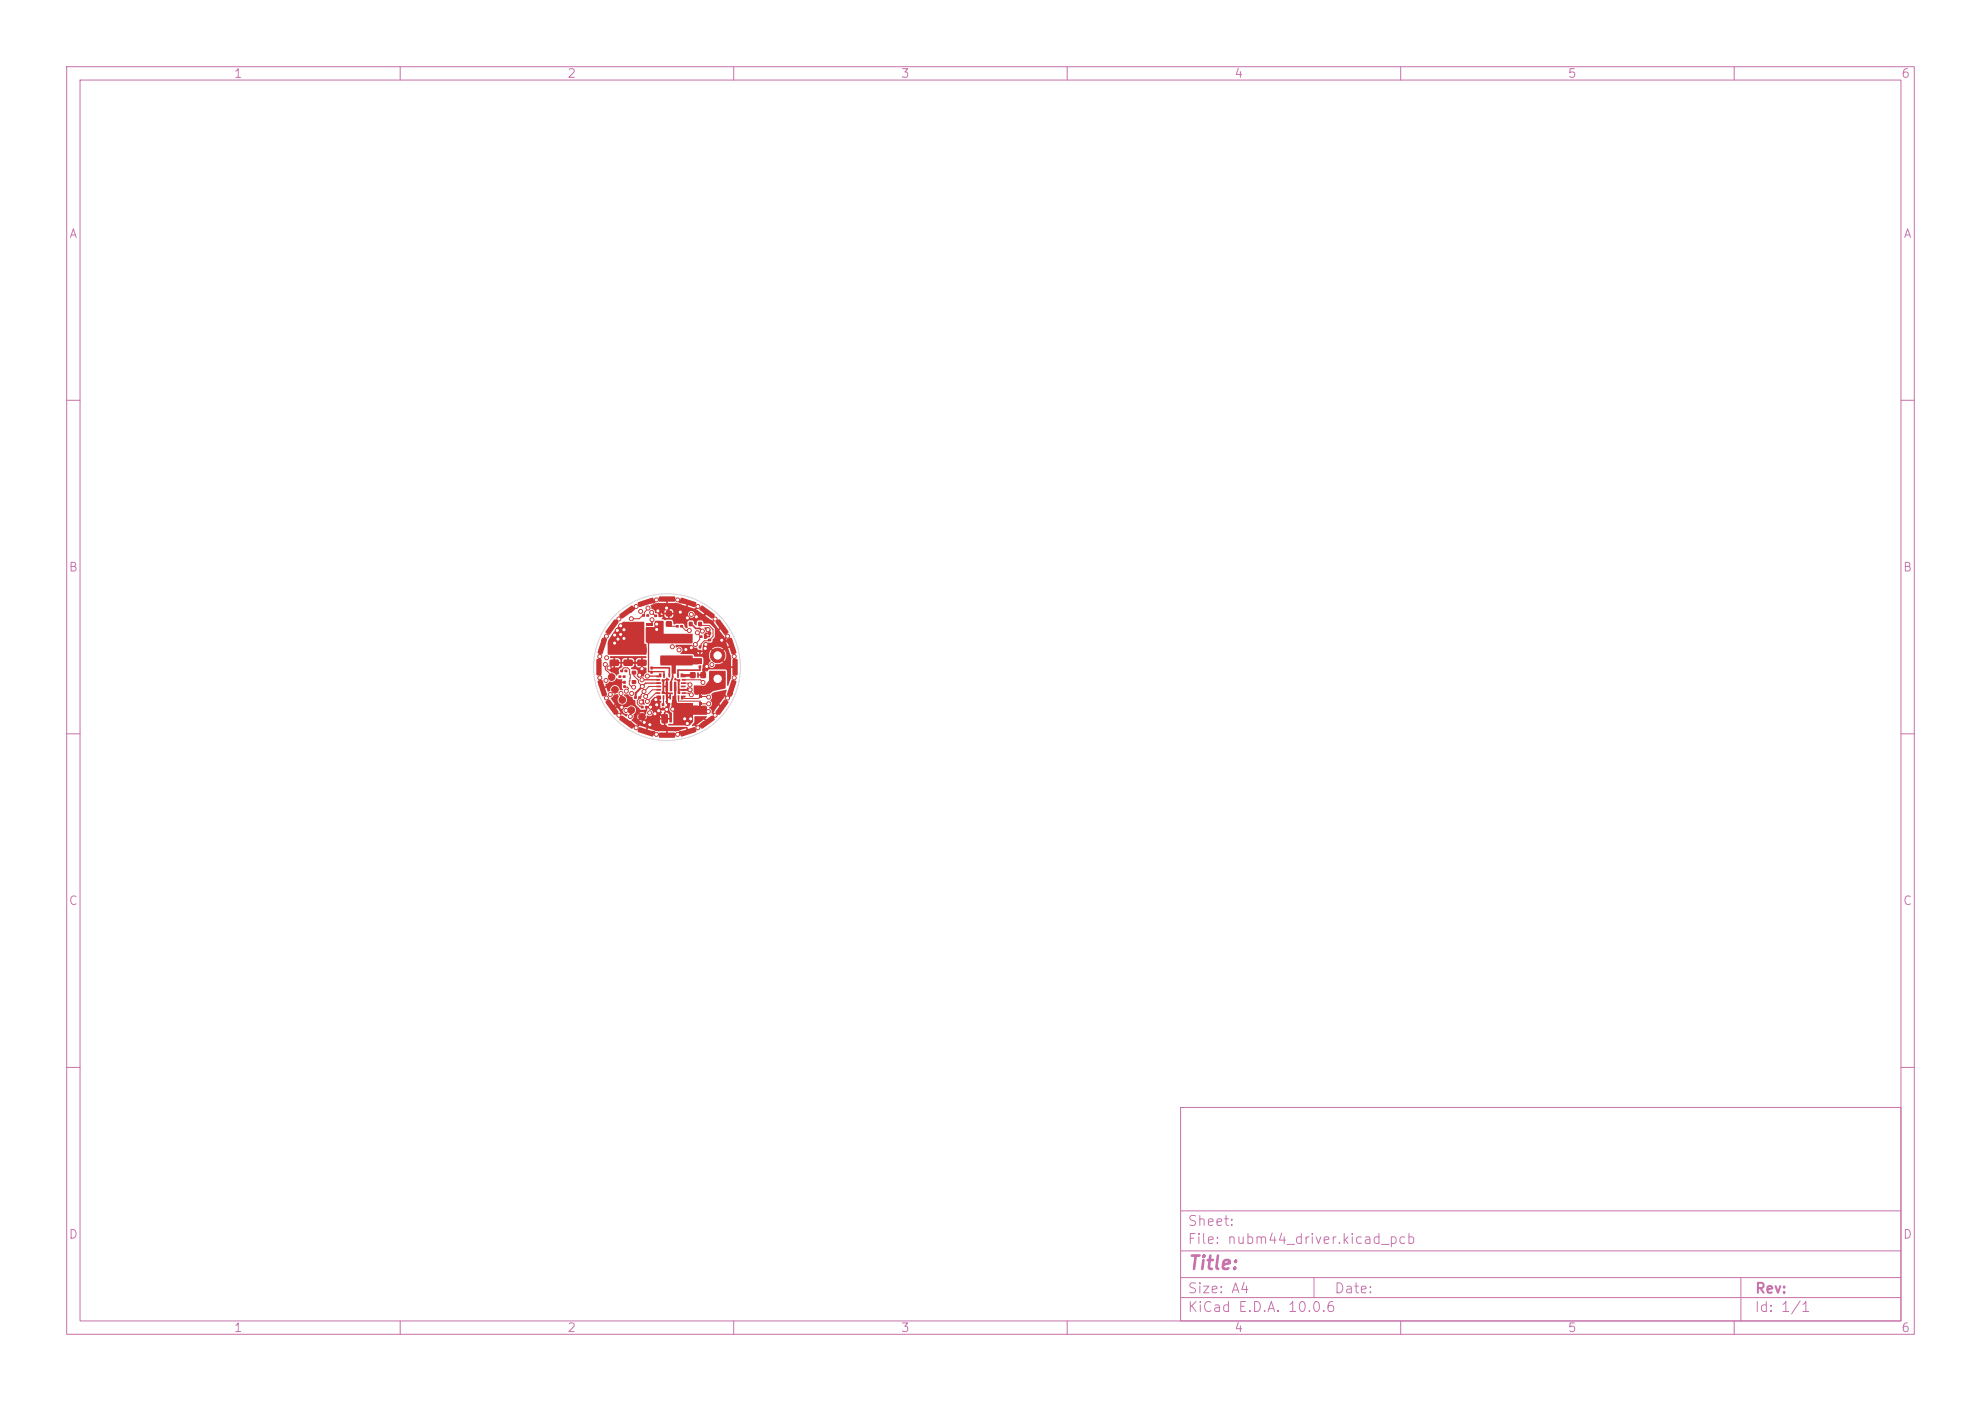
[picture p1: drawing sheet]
<svg xmlns="http://www.w3.org/2000/svg" width="297mm" height="210mm" viewBox="0 0 297 210" stroke-linecap="round" stroke-linejoin="round" font-family="sans-serif">
<defs><g id="words">
<text font-size="2" fill="#c872ab" x="178" y="190.8">Title:</text>
<g font-size="1.5" fill="#c872ab">
<text x="178" y="184.1">Sheet:</text>
<text x="178" y="186.8">File: nubm44_driver.kicad_pcb</text>
<text x="178" y="197">KiCad E.D.A. 10.0.6</text>
<text x="178" y="194.2">Size: A4</text>
<text x="200" y="194.2">Date:</text>
<text x="263" y="197">Id: 1/1</text>
<text x="263" y="194.2">Rev:</text>
</g>
<g font-size="1.3" fill="#c872ab">
<text x="35" y="12">1</text>
<text x="85" y="12">2</text>
<text x="135" y="12">3</text>
<text x="185" y="12">4</text>
<text x="235" y="12">5</text>
<text x="285" y="12">6</text>
<text x="10.3" y="36">A</text>
<text x="285.3" y="36">A</text>
<text x="10.2" y="86">B</text>
<text x="285.2" y="86">B</text>
<text x="10.2" y="136">C</text>
<text x="285.2" y="136">C</text>
<text x="10.2" y="186">D</text>
<text x="285.2" y="186">D</text>
<text x="35" y="200">1</text>
<text x="85" y="200">2</text>
<text x="135" y="200">3</text>
<text x="185" y="200">4</text>
<text x="235" y="200">5</text>
<text x="285" y="200">6</text>
</g>
</g></defs>
<g fill="none" stroke="#c872ab" stroke-width=".15">
<path d="M10 10h277v190h-277zM12 12h273v186h-273zM60 10v2M110 10v2M160 10v2M210 10v2M260 10v2M10 60h2M285 60h2M10 110h2M285 110h2M10 160h2"/>
<path d="M177 166h108v32h-108zM285 160h2M60 198v2M110 198v2M160 198v2M177 194.5h108M177 191.5h108M177 187.5h108M177 181.5h108M197 191.5v3M210 198v2M260 198v2"/>
<path d="M261 191.5v6.5"/>
</g>
<circle cx="100" cy="100" r="11" fill="none" stroke="#d0d2cd" stroke-width=".15"/>
<g fill="#c83434">
<path d="M104.9 104h.2v.4h-.2z"/>
<path d="M104.9 105.5h.2v.4h-.2z"/>
<path d="M99.9 93.1h.8v.8h-.8z"/>
<path d="M99.9 91.6h.8v.8h-.8z"/>
</g>
<circle cx="94.6" cy="106.5" r=".5" fill="#c83434" stroke="#c83434" stroke-width=".15"/>
<g fill="#c83434">
<path d="M91.4 97h1.3l.1 .2v.6l-.2 .2-1.1-.1-.1-.2z"/>
<path d="M91.4 98.9h1.3l.1 .2v.6l-.2 .2-1.1-.1-.1-.2z"/>
</g>
<circle cx="92.2" cy="103.4" r=".5" fill="#c83434" stroke="#c83434" stroke-width=".15"/>
<g fill="#c83434">
<path d="M104.2 105.9h1.5l.2 .2-.1 .7-.2 .2h-1.3l-.2-.3z"/>
<path d="M104.8 105.4h.3v.3h-.3z"/>
<path d="M104.8 104.3h.3v.3h-.3z"/>
<path d="M104.2 103l1.5-.1 .2 .3-.1 .7-.2 .2-1.3-.1-.2-.2z"/>
<path d="M89.5 98.8l.5-.1 .2 .2v2.2l-.1 .1-.5 .1-.2-.2z"/>
</g>
<g fill="#c83434" stroke="#c83434" stroke-width=".15">
<circle cx="89.9" cy="98.4" r=".3"/>
<circle cx="89.9" cy="101.6" r=".3"/>
</g>
<g fill="#c83434">
<path d="M90.3 95.7l.1-.1 .5 .1 .1 .2-.6 2.1-.2 .1-.5-.1-.1-.2z"/>
<path d="M89.7 102.1l.4-.2 .2 .1 .7 2-.1 .2-.4 .2-.2-.1-.7-2z"/>
</g>
<g fill="#c83434" stroke="#c83434" stroke-width=".15">
<circle cx="90.9" cy="95.4" r=".3"/>
<circle cx="90.9" cy="104.6" r=".3"/>
</g>
<g fill="#c83434">
<path d="M92 92.9h.3l.4 .3v.1l-1.2 1.8-.3 .1-.3-.3-.1-.2z"/>
<path d="M90.9 105.1l.3-.3 .3 .1 1.2 1.7-.1 .3-.3 .3-.3-.1-1.2-1.7z"/>
</g>
<g fill="#c83434" stroke="#c83434" stroke-width=".15">
<circle cx="92.8" cy="92.8" r=".3"/>
<circle cx="92.8" cy="107.2" r=".3"/>
</g>
<g fill="#c83434">
<path d="M92.9 92l1.8-1.2 .2 .1 .3 .3-.1 .3-1.8 1.2h-.1l-.3-.4z"/>
<path d="M93.1 107.4l.3-.1 1.7 1.2 .1 .3-.3 .3-.3 .1-1.7-1.2-.1-.3z"/>
</g>
<g fill="#c83434" stroke="#c83434" stroke-width=".15">
<circle cx="95.4" cy="90.9" r=".3"/>
<circle cx="95.4" cy="109.1" r=".3"/>
</g>
<g fill="#c83434">
<path d="M95.7 90.3l2.1-.7 .2 .1 .1 .5-.1 .2-2.1 .6-.2-.1-.1-.5z"/>
<path d="M95.8 109.1l.2-.1 2 .7 .1 .2-.2 .4-.2 .1-2-.7-.1-.2z"/>
</g>
<g fill="#c83434" stroke="#c83434" stroke-width=".15">
<circle cx="98.4" cy="89.9" r=".3"/>
<circle cx="98.4" cy="110.1" r=".3"/>
</g>
<g fill="#c83434">
<path d="M98.8 89.5l2.3-.1 .2 .2-.1 .5-.1 .1h-2.2l-.2-.2z"/>
<path d="M98.8 109.9l2.3-.1 .2 .2-.1 .5-.1 .1h-2.2l-.2-.2z"/>
</g>
<g fill="#c83434" stroke="#c83434" stroke-width=".15">
<circle cx="101.6" cy="89.9" r=".3"/>
<circle cx="101.6" cy="110.1" r=".3"/>
</g>
<g fill="#c83434">
<path d="M102.1 89.7l.2-.1 2 .7 .1 .2-.2 .4-.2 .1-2-.7-.1-.2z"/>
<path d="M102 109.7l2.1-.7 .2 .1 .1 .5-.1 .2-2.1 .6-.2-.1-.1-.5z"/>
</g>
<g fill="#c83434" stroke="#c83434" stroke-width=".15">
<circle cx="104.6" cy="90.9" r=".3"/>
<circle cx="104.6" cy="109.1" r=".3"/>
</g>
<g fill="#c83434">
<path d="M105.1 90.9l.3-.1 1.7 1.2 .1 .3-.3 .3-.3 .1-1.7-1.2-.1-.3z"/>
<path d="M104.9 108.5l1.8-1.2 .2 .1 .3 .3-.1 .3-1.8 1.2h-.1l-.3-.4z"/>
</g>
<g fill="#c83434" stroke="#c83434" stroke-width=".15">
<circle cx="107.2" cy="92.8" r=".3"/>
<circle cx="107.2" cy="107.2" r=".3"/>
</g>
<g fill="#c83434">
<path d="M107.4 93.1l.3-.3 .3 .1 1.2 1.7-.1 .3-.3 .3-.3-.1-1.2-1.7z"/>
<path d="M108.5 104.9h.3l.4 .3v.1l-1.2 1.8-.3 .1-.3-.3-.1-.2z"/>
</g>
<g fill="#c83434" stroke="#c83434" stroke-width=".15">
<circle cx="109.1" cy="95.4" r=".3"/>
<circle cx="109.1" cy="104.6" r=".3"/>
</g>
<g fill="#c83434">
<path d="M109.1 95.8l.4-.2 .2 .1 .7 2-.1 .2-.4 .2-.2-.1-.7-2z"/>
<path d="M109.7 102l.1-.1 .5 .1 .1 .2-.6 2.1-.2 .1-.5-.1-.1-.2z"/>
</g>
<g fill="#c83434" stroke="#c83434" stroke-width=".15">
<circle cx="110.1" cy="98.4" r=".3"/>
<circle cx="110.1" cy="101.6" r=".3"/>
</g>
<g fill="#c83434">
<path d="M109.9 98.8l.5-.1 .2 .2v2.2l-.1 .1-.5 .1-.2-.2z"/>
<path d="M96.9 92.1h.4v.3h-.4z"/>
<path d="M96.3 92.1h.4v.3h-.4z"/>
</g>
<circle cx="91.7" cy="101.5" r=".5" fill="#c83434" stroke="#c83434" stroke-width=".15"/>
<g fill="#c83434">
<path d="M94.7 102h.7v.5h-.7z"/>
<path d="M94.7 100.6h.7v.5h-.7z"/>
<path d="M98.4 101.3h.4v-.3h.4v.5h-.8z"/>
<path d="M98.4 101.8h.6v.2h-.6z"/>
<path d="M98.4 102.3h.7v.2h-.7z"/>
<path d="M98.4 102.8h.7v.2h-.7z"/>
<path d="M98.4 103.3h.7v.2h-.7z"/>
<path d="M98.4 103.8h.6v.2h-.6z"/>
<path d="M98.4 104.3h.7v.6h-.4v-.4h-.3z"/>
<path d="M99.4 104.2l.2 .1v.5h-.2z"/>
<path d="M99.9 104.2l.2 .1v.5h-.2z"/>
<path d="M100.4 104.2l.2 .1v.5h-.2z"/>
<path d="M101.1 104.2l.2 .1v.5h-.2z"/>
<path d="M101.6 104.2l.2 .1v.5h-.2z"/>
<path d="M102.1 104.3h.7v.2h-.4v.4h-.3z"/>
<path d="M102.2 103.8h.6v.2h-.6z"/>
<path d="M102.1 103.3h.7v.2h-.7z"/>
<path d="M102.1 102.8h.7v.2h-.7z"/>
<path d="M102.1 102.3h.7v.2h-.7z"/>
<path d="M102.2 101.8h.6v.2h-.6z"/>
<path d="M102 101h.4v.3h.4v.2h-.8z"/>
<path d="M101.5 101h.3l-.1 .6h-.2z"/>
<path d="M100.7 101h.3l-.1 .5h-.2z"/>
<path d="M100.2 101h.3l-.1 .5h-.2z"/>
<path d="M99.4 101h.3l-.1 .6h-.2z"/>
<path d="M99.8 102.2h.4l-.1 1.4h-.3z"/>
<path d="M100.4 102.2h.4v1.4h-.4z"/>
<path d="M101.1 102.2h.3v1.4h-.4z"/>
<path d="M96.1 105.8h.4v.4h-.4z"/>
<path d="M96.7 105.8h.4v.4h-.4z"/>
</g>
<g fill="#c83434" stroke="#c83434" stroke-width=".15">
<circle cx="107.6" cy="101.7" r="1.1"/>
<circle cx="107.6" cy="98.2" r="1.1"/>
</g>
<g fill="#c83434">
<path d="M98.1 92.1h.4v.4h-.4z"/>
<path d="M98.7 92.1h.4v.4h-.4z"/>
<path d="M103.3 93.2h.5v.6h-.5z"/>
<path d="M104.7 93.2h.5v.6h-.5z"/>
<path d="M95.1 104.4h.4v.3h-.4z"/>
<path d="M95.7 104.4h.4v.3h-.4z"/>
</g>
<circle cx="96.3" cy="107.5" r=".5" fill="#c83434" stroke="#c83434" stroke-width=".15"/>
<g fill="#c83434">
<path d="M93.6 100.4h.4v.3h-.4z"/>
<path d="M93 100.4h.4v.3h-.4z"/>
<path d="M100.7 105.4h.4v.3h-.4z"/>
<path d="M100.1 105.4h.4v.3h-.4z"/>
<path d="M101.1 107.1l.7-.1 .2 .2v1l-.1 .2-.6 .1-.2-.2z"/>
<path d="M99.2 107.1l.7-.1 .2 .2v1l-.1 .2-.6 .1-.2-.2z"/>
<path d="M99.2 105.4h.4v.4h-.4z"/>
<path d="M99.2 106.1h.4v.4h-.4z"/>
<path d="M93.5 97h1.2l.2 .2v.6l-.3 .2-1-.1-.2-.2z"/>
<path d="M93.5 98.9h1.2l.2 .2v.6l-.3 .2-1-.1-.2-.2z"/>
<path d="M96.9 95.4h1v.4h-1z"/>
<path d="M96.9 94.7h1v.4h-1z"/>
<path d="M96.9 94.1h1v.4h-1z"/>
<path d="M96.9 93.4h1v.4h-1z"/>
<path d="M94 93.4l2.3 .1v2.2l-2.3 .1v-.4h.6v-.3h-.6v-.4h.6v-.2h-.6v-.4h.6v-.3h-.6z"/>
<path d="M104.8 96.8h.3v.4h-.3z"/>
<path d="M104.8 97.4h.3v.4h-.3z"/>
<path d="M101.3 93.7h.4v.3h-.4z"/>
<path d="M102 93.7h.4v.3h-.4z"/>
<path d="M104.8 99.8h.3v.4h-.3z"/>
<path d="M104.8 99.1h.3v.4h-.3z"/>
<path d="M103.5 100.8h.8v.8h-.8z"/>
<path d="M105 100.8h.8v.8h-.8z"/>
</g>
<circle cx="93.3" cy="104.9" r=".5" fill="#c83434" stroke="#c83434" stroke-width=".15"/>
<g fill="#c83434">
<path d="M97.5 99.9h.4v.4h-.4z"/>
<path d="M97.5 100.6h.4v.4h-.4z"/>
<path d="M106.2 95.8h.4v.3h-.4z"/>
<path d="M106.2 94.8h.4v.3h-.4z"/>
<path d="M104.9 95.3h.4v.3h-.4z"/>
<path d="M92.7 101.3h.4v.3h-.4z"/>
<path d="M93.4 101.3h.4v.3h-.4z"/>
<path d="M95.6 97h1.2l.2 .2-.1 .6-.2 .2-1-.1-.2-.2z"/>
<path d="M95.6 98.9h1.2l.2 .2-.1 .6-.2 .2-1-.1-.2-.2z"/>
<path d="M93.5 102.7h.3v.4h-.3z"/>
<path d="M93.5 102.1h.3v.4h-.3z"/>
<path d="M99.1 95.2l4.4-.1 .2 .2v.7l-.2 .3h-4.2l-.3-.3z"/>
<path d="M99.1 98.5l4.4-.1 .2 .2v.7l-.2 .3h-4.2l-.3-.3z"/>
</g>
<g fill="#c83434" stroke="#c83434" stroke-width=".15">
<circle cx="98.3" cy="104.9" r=".3"/>
<circle cx="100" cy="106.4" r=".3"/>
<circle cx="93.2" cy="106" r=".3"/>
<circle cx="102" cy="91.8" r=".3"/>
<circle cx="98.8" cy="106.5" r=".3"/>
<circle cx="98.2" cy="107" r=".3"/>
<circle cx="99.9" cy="91.1" r=".3"/>
<circle cx="104.4" cy="92.5" r=".3"/>
<circle cx="106" cy="99.9" r=".3"/>
<circle cx="105.7" cy="97.2" r=".3"/>
<circle cx="98.6" cy="91.6" r=".3"/>
<circle cx="96.6" cy="108.3" r=".3"/>
<circle cx="96.1" cy="105.2" r=".3"/>
<circle cx="102.8" cy="97.4" r=".3"/>
<circle cx="103.7" cy="97.1" r=".3"/>
<circle cx="103.4" cy="103.4" r=".3"/>
<circle cx="108.2" cy="96" r=".3"/>
<circle cx="95.9" cy="101.2" r=".3"/>
<circle cx="97.5" cy="106" r=".3"/>
<circle cx="96.2" cy="100.2" r=".3"/>
<circle cx="103.1" cy="92.6" r=".3"/>
<circle cx="91.3" cy="100.1" r=".3"/>
<circle cx="98.4" cy="105.7" r=".3"/>
<circle cx="106.1" cy="94.4" r=".3"/>
<circle cx="105.8" cy="96.6" r=".3"/>
<circle cx="97.4" cy="108.6" r=".3"/>
<circle cx="91.5" cy="104.1" r=".3"/>
<circle cx="93.8" cy="106.5" r=".3"/>
<circle cx="93.6" cy="94.4" r=".3"/>
<circle cx="93" cy="95.1" r=".3"/>
<circle cx="106.7" cy="99.6" r=".3"/>
<circle cx="101.8" cy="97.4" r=".3"/>
<circle cx="92.1" cy="96.4" r=".3"/>
<circle cx="92.5" cy="94.5" r=".3"/>
<circle cx="96.3" cy="102.9" r=".3"/>
<circle cx="92.1" cy="95.2" r=".3"/>
<circle cx="93.5" cy="95.7" r=".3"/>
<circle cx="92.7" cy="95.8" r=".3"/>
<circle cx="93" cy="93.8" r=".3"/>
<circle cx="103.6" cy="107.7" r=".3"/>
<circle cx="106.2" cy="106.7" r=".3"/>
<circle cx="103.1" cy="108.5" r=".3"/>
<circle cx="94.7" cy="104" r=".3"/>
<circle cx="105.3" cy="94.6" r=".3"/>
<circle cx="100.8" cy="106.3" r=".3"/>
<circle cx="97.4" cy="106.8" r=".3"/>
<circle cx="102.7" cy="107.7" r=".3"/>
<circle cx="106.2" cy="105.5" r=".3"/>
<circle cx="106.2" cy="104.5" r=".3"/>
<circle cx="90.7" cy="99.6" r=".3"/>
<circle cx="103.7" cy="92.1" r=".3"/>
<circle cx="94.7" cy="92.8" r=".3"/>
<circle cx="97.1" cy="91.1" r=".3"/>
<circle cx="100.8" cy="97" r=".3"/>
<circle cx="97.1" cy="101.4" r=".3"/>
<circle cx="96.3" cy="101.9" r=".3"/>
<circle cx="97.7" cy="92.9" r=".3"/>
<circle cx="104.5" cy="94.8" r=".3"/>
<circle cx="104.2" cy="96.6" r=".3"/>
<circle cx="96.5" cy="103.7" r=".3"/>
<circle cx="96.8" cy="104.4" r=".3"/>
<circle cx="90.8" cy="102" r=".3"/>
<circle cx="97.1" cy="105.1" r=".3"/>
<circle cx="94.5" cy="107.4" r=".3"/>
<circle cx="103.7" cy="104.1" r=".3"/>
<circle cx="103.4" cy="102.7" r=".3"/>
<circle cx="105.4" cy="102.3" r=".3"/>
<circle cx="98.4" cy="93.5" r=".3"/>
<circle cx="98.4" cy="94.4" r=".3"/>
<circle cx="95" cy="103" r=".3"/>
<circle cx="97.7" cy="91.8" r=".3"/>
<circle cx="103.3" cy="94.5" r=".3"/>
<circle cx="93.1" cy="104" r=".3"/>
<circle cx="93.9" cy="103.6" r=".3"/>
<circle cx="91" cy="98.6" r=".3"/>
<circle cx="96.1" cy="91.7" r=".3"/>
</g>
<g fill="none" stroke="#c83434" stroke-width=".15">
<path d="M90.8 99.6v.8l.9 .9v.2M96.2 92.4l-.4 .4h-1.1M97.1 91.2l-.5 .6v.3l-.1 .2M97.7 91.8l.6 .5M100.3 93.5l.3 .4h.9M102.2 93.9l.6 .6h.5M104.5 94.9l.4 .4M104.9 95.6v.3l-.6 .7M104.9 100v.1M105 93.5l.2 .3h1.1l.6 .6v1l-.3 .4M106.4 95.9l-.1 .2h-.7l-.5 .5v.2l-.2 .2M93.1 104v.8l.2 .1"/>
<path d="M93.2 100.5l.3-.4h.6l.3 .3 .1 1.2-.2 1 .3 .3 .4 .1M93.2 100.5v.1M93.6 102.9l.4 .1 .3 .2-.4 .4M94.7 106.5h-.8M95 100.8v.5l.7 .7v.3l.6 .6M97.8 100.1h-.1M98.7 101.4h.1M98.7 103.9h-.4l-1.3 1.3M98.8 102.9h-1.5l-1.2 1.3v.2l-.6 .6v.5l.4 .4h.2l.2 .1M98.8 103.4h-1l-1 1M99.5 104.5l-.1 1.1M100.4 101.2v.1"/>
<path d="M100.5 104.5l-.5 .1M100.8 101.3v.2M101.6 101.2v.1M101.7 104.6v.5h3.3v.4h1.2M102.4 102.4h.8l.3 .3M102.4 104.4l.1 .3h2.2l.3-.1v-.2h1.2v.1M102.4 104.4h.1M102.4 101.2v.2M102.5 103.9h.7l.3 .3h.1M102.5 101.9h2.5l.4 .4M103.9 101.2h-.4"/>
</g>
<g fill="none" stroke="#c83434" stroke-width=".25">
<path d="M92.1 99.4l-.8 .7M96.2 99.4v.9M98.6 91.6l.3 .7M99.9 91.1l.4 .9M103.6 97.1l1.3 .5M103.9 93.8l.4 .4h.6l.4 .4M106 99.9l-.6 1.3M106.1 94.4l.3 .5M96.2 107.5l.4 .8M96.9 106h.6M97.8 100.1h2.6v1.1M99.4 106.3l-.6 .2"/>
<path d="M100.8 101.5l-.2 .8M104.9 100.1v.4h-3.3v.7"/>
</g>
<g fill="none" stroke="#c83434" stroke-width=".3">
<path d="M89.9 98.4v1.5l-.1 .1M90.9 95.4l-.6 .6v.8M92.8 92.8l-1.1 1v.2M94.2 99.4h2M95.4 90.9l-.9 .8h-.5M100 89.8l-.1 .1h-1.5l-.4 .4h-1.2M101.6 89.9l.4 .4h1.2M106 91.7l-.7 .8h-.9M107.2 92.8l1.1 1v.2M108.2 96h.6l.9 .8M110.1 98.4v1.5l.1 .1M89.9 101.6v1.2l.4 .4"/>
<path d="M91.7 106h1.5M94 108.3h.5l.9 .8M96.3 102.9l-1 1v.7M96.8 109.7h1.2l.4 .4h1.5l.1 .1M98.2 107h.7l.8 .7M98.7 102.4h.1M98.7 104.4v.2M99.6 101.2v.1M100 102.9v2.5M100.2 105.6l-.2 .8M100.6 102.3v.6M101.2 102.9v1.4"/>
<path d="M102.4 103.4h.1M103.2 109.7h-1.2l-.4 .4M106 108.3h-.5l-.9 .8M108.3 106v.2l-1.1 1M109.7 103.2v.8l-.6 .6"/>
</g>
<path d="M97.2 96.4v4.3h2.4v.5M97.8 92.9v.5l-.4 .2M96.2 101.9h2.5M97 101.4h1.7M98.7 102.4h-1.9l-.5 .5M98.7 104.6v.6l-.2 .5M102.5 103.4h1" fill="none" stroke="#c83434" stroke-width=".2"/>
<path d="M102.4 101.2h1.1" fill="none" stroke="#c83434" stroke-width=".4"/>
<g fill="#c83434">
<path d="M99 98.3h4.8v.4h1.4v.7v.1l-1.4 .1v.2h-2.5v1.2h-.5l-.1-.1v-1.1l-1.7-.1z"/>
<path d="M92 104.1h.6l.2 .4a.72 .72 0 0 0 .2 1 .72 .72 0 0 0 1-.3 .72 .72 0 0 0-.4-1v-.1h.5l.4 .3 .3 .1 .1 .3 .4 .2v.7l.8 .7h.7v-.3l.2-.2h.4l-.1-.3 .2-.3 .1-.3 .3-.3h.6l.2 .3-.1-.3h-.7l.2-.2h.6l.1 .2v.4l.4 .1-.2 .2v.7h.8v-.2l.4 .1v-.4h.1l.1 .9 .3 .4v1.4h-.3v-.4h-.6v.8l.4 .3h2.8l.2 .7h-.2l-.2-.5-1.5 .5-1.2-.1v.5l-.1 .1-.1-.1v-.5h-1.2l-1.5-.4-.2 .5h-.1l-.1-.1 .1-.5-1-.3-.4 .2-.1-.2 .2-.1-.9-.7h1.2l.4 .1 .3-.1-.1-.1h2.5v.5l.2 .2 .3 .1v-.8h-3l-.3-.3-.3 .4h-1.2v-.1l.2-.2 .1-.3h.5l.2 .4 .4-.4h.3l.4 .4 .2-.6 .5 .2 .2-.2h1.3v.4h.5v-.8h.3v.8h.6l-.1-.4a.59 .59 0 0 0-.8-.4l.3-.4h-.8l.2 .4-.2 .4h-1.3a.54 .54 0 0 0 .1-.6 .54 .54 0 0 0-.5-.3l.1-.2h-.3l-.2 .9-.5 .4h-.3l-.4-.3-.2 .3h-.5v-.3l.2-.2h.7l.3 .4 .4-.4-.3-.1-1.1 .1 .1-.1a.75 .75 0 0 0-.3-.9 .75 .75 0 0 0-1 .1 .52 .52 0 0 0-.6 .5 .52 .52 0 0 0 .6 .5l-.1 .4-.7-.4-.3 .1v-.1l.1-.2-.7-1.1-.4 .3 .8 .9-.2 .3-.8-1v-.3l.5-.4-.6-.8 .3-.3z"/>
<path d="M104.1 107.4h1.9v.1l-.3 .2 .3 .4 1-.8 .2 .2-1.1 .8-.3-.1-.3-.4-1.1 .9 .2 .2-.1 .1-.3-.2h-.4h-.1l.4-.6z"/>
<path d="M92.8 107.4l.3-.1 .9 .8v.2h-.2l-1-.8z"/>
<path d="M106.7 104l.3-.2 1.8-.4 .2 .1-.2 .6 .2 .4-.2 .1-.1-.2-.9 1.1 .5 .3v.4l-.9 1-.1-.2 .8-1-.4-.3-.7 1.1 .1 .3h-.1l-.3-.2a.81 .81 0 0 0-.4-.8v-.1a.51 .51 0 0 0 .4-.4 .51 .51 0 0 0-.2-.5v-.1a.58 .58 0 0 0 .1-.8z"/>
<path d="M95.9 105.1l.5-.3 .2 .1 .1 .7-.7-.1-.2-.1z"/>
<path d="M99.2 101.8h.5l.3-.2 .2 .1a.16 .16 0 0 1 .2 .2 .16 .16 0 0 1-.3 .1v1.8h.7a.15 .15 0 0 1 0 .2 .15 .15 0 0 1-.2 0v.5l-.2 .2h-.3v.4l-.3 .2v-1.3h.3v.4h.3v-.4h-1.2l.1-1h.3v.7l.2 .1v-.8h-.5v-.3v-.5h.3v.6h.2v-.8l-.2 .2h-.3l-.1-.1z"/>
<path d="M101.2 101.6h.1l.2 .2h.5l-.1 1.5h1.1a.16 .16 0 0 1 0-.3 .16 .16 0 0 1 .3 .1h.5v.5l-.4 .1-.4-.2h-1.1l.1 .5h-.4v-1.9l-.1-.1-.4-.1z"/>
<path d="M90.8 102.5l.4-.1 .1-.2a1.02 1.02 0 0 0 1.1-.5l.3 .1h.6l-.1 .4h.3l.1 .1v.1h-.4v.7l.2 .3h-.5a.74 .74 0 0 0-.8-.7 .74 .74 0 0 0-.6 .9h-.4l-.2-.5-.5 .1h-.1l.1-.2 .4-.2z"/>
<path d="M97.6 90.7l1.1-.4 1.2 .1v-.5l.1-.1 .1 .1v.5h1.2l1.5 .4 .2-.5h.1l.1 .1-.1 .5 1 .3 .4-.2 .1 .2-.2 .1 1.1 .9 .3-.5h.3l1.1 .8v.1l-.2 .1-1-.8-.3 .4 1.1 .7 .3-.1v.1l-.1 .2 .7 1.1 .4-.3-.8-.9 .1-.3h.1l.8 1v.3l-.5 .4 .9 1.1 .2-.2 .1 .1-.2 .4 .3 1 .5-.1h.1l-.1 .2-.4 .2 .5 1.5-.1 1.2h.5l.1 .1-.1 .1h-.5v1.2l-.4 1.5h-.2v-2.1l-.2-.3-2.4-.1-.4 .4-.5-.2v.7l-.2 .1h-.5v.2a.13 .13 0 0 1-.1 .1 .13 .13 0 0 1-.2-.1v-.6a.13 .13 0 0 1 .1-.1 .13 .13 0 0 1 .2 .1v.2h.5v-.8l.1-.7h.8a.51 .51 0 0 0 .5 .5 .51 .51 0 0 0 .5-.5l.7-.1 .5-.2-.4-.5 .1-.2 .5 .5a1.3 1.3 0 0 0 0-1.7l-.5 .5h-.1l-.1-.2 .5-.5a1.3 1.3 0 0 0-1.6 0l.4 .5v.1l-.1 .1-.5-.5-.1 .2a2.06 2.06 0 0 0 0 1.6l-.3 .4h-.8l.1-.9-.2-.2-1.1-.1-.2-.3-.2-.1h-1.8l.2-.2h2.3l.1 .1 .2 .2v-.3h.3v.3l.2-.3-3.1-.1a.51 .51 0 0 0-.1-.7 .51 .51 0 0 0-.7 .1l-.1-.1v-.3h.1h2.4a.5 .5 0 0 0 .6 .4l.2 .2-.1 .2h.8l.1-.8 .3-.3 .9-.1 .2-.1v-.3l.4-.4-.1-1.3-.6-.7h-1l-.1-.4-.3-.1h-.5l-.2 .7-.3-.2-.2-.5h-.7l-.1 .3v.7l-.2 .2-.3-.3-.1-.4h-1.1l-.4 .1-.2-.6-.8-.1-.3 .1-.5-.2 .2-.4h-.4l-.2-.2h.8a.44 .44 0 0 0 .6 .4v-.5h.2v.5h.4l.2-.5-2.2 .1v-.3h.3v.3h.3l-.1-.2h3.8v.2a.5 .5 0 0 0 .8 .3 .5 .5 0 0 0 0-.8 .5 .5 0 0 0-.8 .3h-3.8l-.2-.1h-.8l-.1-.2h1.4v.2h.6v-.6h.2v.6h.6v-.2a.55 .55 0 0 0-.8-.4l-.4 .1-.2 .3h-1.4l-.2-.3-.3-.1z"/>
<path d="M91.5 98.4h5.4v.2l-.5 .1v1.4h.5v.7l-.3 .2-.1 .4h-.4a.3 .3 0 0 1-.4 .2 .3 .3 0 0 1-.2-.3l.1-.3-.1-.5-.2-.2h-.5a.15 .15 0 0 1-.2-.1 .15 .15 0 0 1 .1-.2 .49 .49 0 0 0 .4-.5h.2a.48 .48 0 0 0 .4 .6h.4v-.6h-2.9l.1 .4-.5 .5v.6l-.3 .3-.2-.1a.81 .81 0 0 0-.7-.4l-.5-.5-.1-.2 .2-.2 .8 .2v-.6h.2v.6l.5-.1a.48 .48 0 0 0 .3-.5h-1v-.8h.2v.5h.8v-.2h.2v.2h.8v-.5h.3v.5h.8v-.2h.2v.2h.8v-.5h-.5l-.3 .3h-.2l-.1-.2-.3-.1h-1.1l-.2 .1-.2 .2h-.2l-.1-.2-.2-.1-1.2-.1z"/>
<path d="M105.6 94.1l.6-.1 .4 .5-.1 .9-.6 .4-.4-.1v-.6h.4l.2 .2h.2v-.2h-.8l.3-.3h.5v-.3l-.5 .2z"/>
<path d="M92.5 92.8h.1l.1 .2-.8 1h-.1l-.1-.2z"/>
<path d="M92.8 92.5l1-.8 .2 .1v.1l-.9 .8-.3-.1z"/>
<path d="M104 102.8h1.7l.6-.8v-1.4h2.5l-.1 2.6-1.8 .4-.5 .4-.5 .1-1.1-.1-.5 .1-.3-.4z"/>
<path d="M96.8 94.1l1.3-.1 .1-.9h1.2l.1 1.9h4.3v.1v1.2l-.1 .1h-6.6l-.3-.2z"/>
<path d="M93.4 93.2l3.2 .1v3.2l.3 .1v1.5h-5.8v-1.8l.1-.3a9.3 9.3 0 0 1 2.2-2.8z"/>
<path d="M100.8 104.3l.6 .1 .1 1h2.3l.1 .4h.7l.2 .1 1-.1 .2 .2v1.1h-2.1v1.1l-.5 .5h-3.2l.1-.2h.7v-1.9l-.4-.1z"/>
</g>
<g fill="#fff" stroke="#fff" stroke-width=".15">
<circle cx="98.3" cy="104.9" r=".15"/>
<circle cx="99.9" cy="106.3" r=".15"/>
<circle cx="93.2" cy="106" r=".15"/>
<circle cx="102" cy="91.8" r=".15"/>
<circle cx="98.8" cy="106.5" r=".15"/>
<circle cx="98.2" cy="107" r=".15"/>
<circle cx="99.9" cy="91.1" r=".15"/>
<circle cx="104.4" cy="92.5" r=".15"/>
<circle cx="106" cy="99.9" r=".15"/>
<circle cx="105.7" cy="97.2" r=".15"/>
<circle cx="98.6" cy="91.6" r=".15"/>
<circle cx="96.6" cy="108.3" r=".15"/>
<circle cx="96.1" cy="105.2" r=".15"/>
<circle cx="102.8" cy="97.4" r=".15"/>
<circle cx="103.6" cy="97.1" r=".15"/>
<circle cx="103.4" cy="103.4" r=".15"/>
<circle cx="108.2" cy="96" r=".15"/>
<circle cx="95.9" cy="101.2" r=".15"/>
<circle cx="97.5" cy="106" r=".15"/>
<circle cx="96.2" cy="100.2" r=".15"/>
<circle cx="103.1" cy="92.6" r=".15"/>
<circle cx="91.3" cy="100.1" r=".15"/>
<circle cx="98.5" cy="105.6" r=".15"/>
<circle cx="106.1" cy="94.4" r=".15"/>
<circle cx="105.8" cy="96.6" r=".15"/>
<circle cx="97.4" cy="108.6" r=".15"/>
<circle cx="91.5" cy="104.1" r=".15"/>
<circle cx="93.9" cy="106.5" r=".15"/>
<circle cx="93.6" cy="94.4" r=".15"/>
<circle cx="93" cy="95.1" r=".15"/>
<circle cx="106.7" cy="99.6" r=".15"/>
<circle cx="101.8" cy="97.4" r=".15"/>
<circle cx="92.2" cy="96.4" r=".15"/>
<circle cx="92.6" cy="94.5" r=".15"/>
<circle cx="96.3" cy="102.9" r=".15"/>
<circle cx="92.2" cy="95.2" r=".15"/>
<circle cx="93.6" cy="95.7" r=".15"/>
<circle cx="92.6" cy="95.8" r=".15"/>
<circle cx="93" cy="93.8" r=".15"/>
<circle cx="103.6" cy="107.7" r=".15"/>
<circle cx="106.2" cy="106.6" r=".15"/>
<circle cx="103" cy="108.5" r=".15"/>
<circle cx="94.7" cy="103.9" r=".15"/>
<circle cx="105.3" cy="94.6" r=".15"/>
<circle cx="100.9" cy="106.3" r=".15"/>
<circle cx="97.4" cy="106.9" r=".15"/>
<circle cx="102.6" cy="107.7" r=".15"/>
<circle cx="106.3" cy="105.5" r=".15"/>
<circle cx="106.3" cy="104.5" r=".15"/>
<circle cx="90.8" cy="99.6" r=".15"/>
<circle cx="103.6" cy="92.1" r=".15"/>
<circle cx="94.6" cy="92.8" r=".15"/>
<circle cx="97.2" cy="91.2" r=".15"/>
<circle cx="100.8" cy="96.9" r=".15"/>
<circle cx="97" cy="101.3" r=".15"/>
<circle cx="96.2" cy="101.9" r=".15"/>
<circle cx="97.8" cy="92.9" r=".15"/>
<circle cx="104.6" cy="94.9" r=".15"/>
<circle cx="104.3" cy="96.6" r=".15"/>
<circle cx="96.6" cy="103.6" r=".15"/>
<circle cx="96.8" cy="104.4" r=".15"/>
<circle cx="90.9" cy="102" r=".15"/>
<circle cx="97" cy="105.2" r=".15"/>
<circle cx="94.5" cy="107.4" r=".15"/>
<circle cx="103.6" cy="104.2" r=".15"/>
<circle cx="103.4" cy="102.6" r=".15"/>
<circle cx="105.4" cy="102.3" r=".15"/>
<circle cx="98.4" cy="93.6" r=".15"/>
<circle cx="98.5" cy="94.3" r=".15"/>
<circle cx="95" cy="103" r=".15"/>
<circle cx="97.7" cy="91.8" r=".15"/>
<circle cx="103.3" cy="94.5" r=".15"/>
<circle cx="93.1" cy="103.9" r=".15"/>
<circle cx="93.9" cy="103.6" r=".15"/>
<circle cx="90.9" cy="98.6" r=".15"/>
<circle cx="96" cy="91.6" r=".15"/>
<circle cx="89.9" cy="98.4" r=".15"/>
<circle cx="89.9" cy="101.6" r=".15"/>
<circle cx="90.9" cy="95.4" r=".15"/>
<circle cx="90.9" cy="104.6" r=".15"/>
<circle cx="92.8" cy="92.8" r=".15"/>
<circle cx="92.8" cy="107.2" r=".15"/>
<circle cx="95.4" cy="90.9" r=".15"/>
<circle cx="95.4" cy="109.1" r=".15"/>
<circle cx="98.4" cy="89.9" r=".15"/>
<circle cx="98.4" cy="110.1" r=".15"/>
<circle cx="101.6" cy="89.9" r=".15"/>
<circle cx="101.6" cy="110.1" r=".15"/>
<circle cx="104.6" cy="90.9" r=".15"/>
<circle cx="104.6" cy="109.1" r=".15"/>
<circle cx="107.2" cy="92.8" r=".15"/>
<circle cx="107.2" cy="107.2" r=".15"/>
<circle cx="109.1" cy="95.4" r=".15"/>
<circle cx="109.1" cy="104.6" r=".15"/>
<circle cx="110.1" cy="98.4" r=".15"/>
<circle cx="110.1" cy="101.6" r=".15"/>
<circle cx="107.6" cy="101.8" r=".55"/>
<circle cx="107.6" cy="98.3" r=".55"/>
</g>
<use href="#words"/>
</svg>
